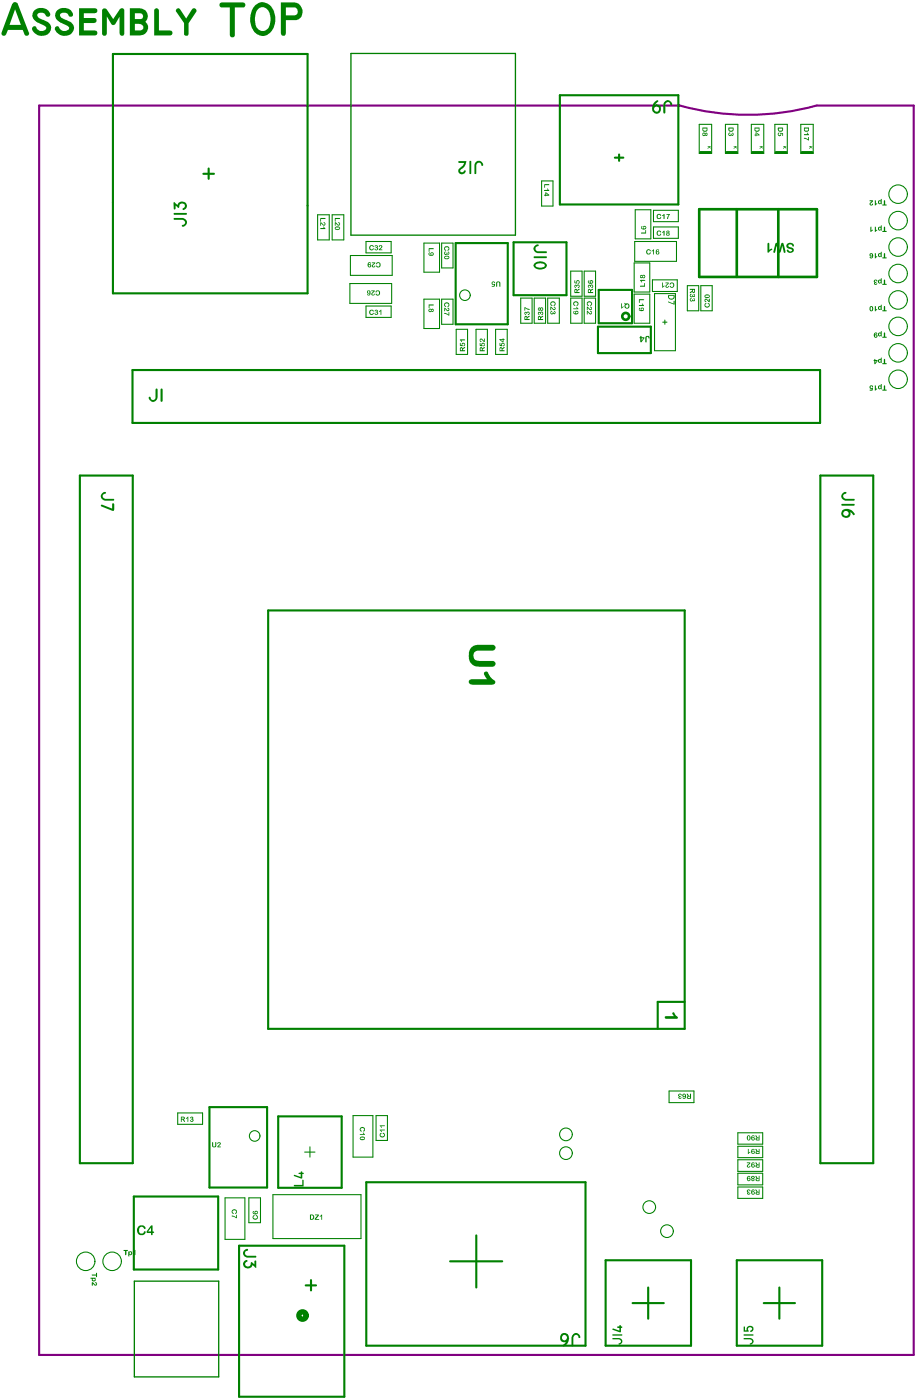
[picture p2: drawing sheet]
<svg xmlns="http://www.w3.org/2000/svg" width="146mm" height="224mm" viewBox="0 0 146 224" stroke-linecap="round" stroke-linejoin="round" font-family="sans-serif">
<path d="M108.5 16.9h-102.3v199.6h139.7v-199.6h-15.5M108.5 16.8a40.9 40.9 0 0 0 21.9 0" fill="none" stroke="#800080" stroke-width=".34"/>
<g fill="none" stroke="#008000" stroke-width=".17">
<path d="M111.6 19.9h2v4.6h-2zM115.8 19.9h2v4.6h-2zM120 19.9h1.9v4.6h-1.9zM123.7 19.9h2v4.6h-2zM127.8 19.9h2v4.6h-2zM50.7 34.3h1.9v4h-1.9zM53 34.3h1.9v4h-1.9zM58.4 38.6h4v1.8h-4zM67.7 38.8h2.5v4.7h-2.5zM70.5 38.8h1.8v4h-1.8zM86.5 28.9h1.8v4h-1.8zM101.3 38.6h6.7v3.2h-6.7z"/>
<path d="M101.4 33.5h2.5v4.7h-2.5zM104.3 33.6h4v1.8h-4zM104.3 36.3h4v1.8h-4zM55.9 45.3h6.6v3.2h-6.6zM55.9 40.8h6.7v3.2h-6.7zM58.4 48.9h4v1.8h-4zM67.7 47.8h2.5v4.7h-2.5zM70.5 47.8h1.8v4h-1.8zM72.8 52.6h1.8v4h-1.8zM76 52.6h1.8v4h-1.8zM79.1 52.6h1.9v4h-1.9zM83.1 47.6h1.9v4h-1.9z"/>
<path d="M85.3 47.6h1.8v4h-1.8zM87.4 47.6h1.9v4h-1.9zM91.1 47.6h1.8v4h-1.8zM91.1 43.3h1.8v4h-1.8zM93.3 47.6h1.8v4h-1.8zM93.3 43.3h1.8v4h-1.8zM101.2 47h2.5v4.6h-2.5zM101.2 42h2.5v4.7h-2.5zM104.2 44.7h3.9v1.9h-3.9zM104.5 46.9h3.3v9.1h-3.3zM105.8 51.5h.7M106.1 51.1v.7"/>
<path d="M109.7 45.6h1.9v4.1h-1.9zM111.9 45.6h1.8v4.1h-1.8zM28.4 177.8h3.9v1.8h-3.9zM56.4 178.2h3.1v6.7h-3.1zM60 178.2h1.9v4h-1.9zM106.8 174.3h4v1.9h-4zM35.9 191.4h3.2v6.6h-3.2zM39.7 191.4h1.9v3.9h-1.9zM43.6 190.9h14v7h-14zM48.6 184.1h1.7M49.5 183.2v1.7M117.8 181h4v1.8h-4z"/>
<path d="M117.8 183.1h4v1.8h-4zM117.8 185.3h4v1.8h-4zM117.8 187.4h4v1.9h-4zM117.8 189.6h4v1.9h-4z"/>
</g>
<g fill="none" stroke="#008000" stroke-width=".34">
<path d="M18 8.6h31.1v38.3h-31.1zM89.4 15.2h18.9v17.5h-18.9zM32.5 27.8h1.7M33.3 26.9v1.7M72.7 38.8h8.4v13h-8.4zM82 38.7h8.4v8.5h-8.4zM98.2 25.2h1.3M98.8 24.7v1M21.2 59.1h109.7v8.5h-109.7zM95.5 52.2h8.4v4.2h-8.4zM95.6 46.3h5.3v5.3h-5.3zM12.8 76h8.4v109.8h-8.4z"/>
<path d="M131 76h8.4v109.8h-8.4zM42.8 97.5h66.5v66.9h-66.5zM33.4 176.9h9.2v12.8h-9.2zM44.4 178.4h10.2v11.4h-10.2zM109.3 160.1h-4.3v4.3M21.4 191.2h13.4v11.6h-13.4zM38.2 199h16.8v24.1h-16.8zM58.5 188.9h35v26.1h-35zM76 197.4v8.3M48.8 205.4h1.7M49.7 204.5v1.7M71.9 201.5h8.3"/>
<path d="M96.7 201.3h13.6v13.7h-13.6zM101 208.2h5M103.5 205.7v5M117.6 201.3h13.7v13.7h-13.7zM121.9 208.2h5M124.4 205.7v5"/>
</g>
<path d="M111.6 33.4h18.8v10.8h-18.8zM111.8 24.3h1.7M116 24.3h1.6M117.6 33.4v10.8M120.1 24.3h1.7M123.9 24.3h1.6M124.3 33.4v10.8M128 24.3h1.7" fill="none" stroke="#008000" stroke-width=".42"/>
<path d="M56 8.5h26.3v29.1h-26.3zM21.4 204.7h13.5v15.3h-13.5z" fill="none" stroke="#008000" stroke-width=".21"/>
<g fill="#008000">
<path d="M33.9 182.5h.1v.5a.17 .17 0 0 0 .2 .2 .17 .17 0 0 0 .2-.2v-.5h.1v.5a.34 .34 0 0 1-.3 .3 .34 .34 0 0 1-.3-.3z"/>
<path d="M34.8 182.5a.3 .3 0 0 1 .5 .2 .3 .3 0 0 1-.3 .3l-.1 .2h.4v.1h-.6l.1-.3a.22 .22 0 0 0 .3-.2 .22 .22 0 0 0-.2-.2l-.2 .2z"/>
<path d="M68.4 39.7l.8-.1v.2h-.6v.4h-.2z"/>
<path d="M103.1 53.8l.1-.1a.27 .27 0 0 1 .4 0 .27 .27 0 0 1 0 .4l-.1-.1a.16 .16 0 0 0-.1-.2 .16 .16 0 0 0-.2 .2v.7h-.1l-.1-.1z"/>
<path d="M102.4 37.1h.6v-.3h.1v.5h-.8z"/>
<path d="M105 36.9l.4-.1 .2 .2-.1 .1a.27 .27 0 0 0-.3-.1 .27 .27 0 0 0-.2 .4 .27 .27 0 0 0 .4 .1l.1-.2a.3 .3 0 0 1-.2 .4 .3 .3 0 0 1-.4-.1l-.1-.5z"/>
<path d="M105.8 37l.2-.2 .1 .1v.8h-.2v-.6l-.2 .1z"/>
<path d="M105 34.2h.4l.2 .2-.1 .1a.27 .27 0 0 0-.3-.2 .27 .27 0 0 0-.2 .4 .27 .27 0 0 0 .4 .1l.1-.1a.3 .3 0 0 1-.2 .3 .3 .3 0 0 1-.4-.1l-.1-.5z"/>
<path d="M105.8 34.4l.2-.2h.1v.8h-.2v-.6l-.2 .1z"/>
<path d="M106.4 34.2h.5l-.2 .8-.2-.1 .3-.6h-.4z"/>
<path d="M108.4 174.7a.23 .23 0 0 1 .3 0 .23 .23 0 0 1 .1 .3h-.1a.17 .17 0 0 0-.2-.2 .17 .17 0 0 0-.1 .3 .17 .17 0 0 0 .3 0v.1a.14 .14 0 0 0-.2 .1 .14 .14 0 0 0 .1 .2 .14 .14 0 0 0 .1-.2 .19 .19 0 0 1-.1 .3 .19 .19 0 0 1-.2-.1l-.1-.1 .1-.2a.29 .29 0 0 1 0-.5z"/>
<path d="M113 23.3h.5v.1h-.3l.3 .3-.2-.1-.3 .2-.1-.1 .3-.2z"/>
<path d="M116.4 21.2h.2v.1a.15 .15 0 0 0-.2 .2 .15 .15 0 0 0 .2 .1 .16 .16 0 0 0 .1-.3h.1a.15 .15 0 0 0 0 .3 .14 .14 0 0 0 .2-.1 .14 .14 0 0 0-.1-.2 .2 .2 0 0 1 .2 .1 .2 .2 0 0 1 0 .2l-.2 .1-.2-.1a.21 .21 0 0 1-.2 .2 .21 .21 0 0 1-.2-.2z"/>
<path d="M125 23.3h.5l-.2 .1 .2 .3-.2-.1-.3 .2 .3-.3z"/>
<path d="M129.2 23.3h.5v.1h-.2l.2 .3-.2-.1-.3 .2v-.1l.2-.2z"/>
<path d="M14.7 203.6h.6l.1-.3 .1 .7h-.2v-.2h-.6z"/>
<path d="M14.7 204.8l.2 .1a.24 .24 0 0 0 .2 .3 .24 .24 0 0 0 .3-.1l-.2-.2a.25 .25 0 0 1 .3 .3 .25 .25 0 0 1-.4 .2l-.3-.3v.3h-.1z"/>
<path d="M24.9 62.1l.3 .1v1.3l-.4 .6a.65 .65 0 0 1-.7 0 .65 .65 0 0 1-.3-.7l.2 .1a.4 .4 0 0 0 .4 .4 .4 .4 0 0 0 .4-.4z"/>
<path d="M25.7 62.1l.3 .1-.1 2-.3-.1z"/>
<path d="M37.1 193.3h.1a.39 .39 0 0 1 .6 .1 .39 .39 0 0 1-.2 .5h-.1a.27 .27 0 0 0 .2-.4 .27 .27 0 0 0-.4-.1 .27 .27 0 0 0-.1 .4h.1v.1a.39 .39 0 0 1-.3-.2 .39 .39 0 0 1 .1-.4z"/>
<path d="M37 194.2h.2l.5 .3v-.4h.1v.5h-.1z"/>
<path d="M40.4 194.2h.3h-.1a.26 .26 0 0 0 0 .4 .26 .26 0 0 0 .4 0 .26 .26 0 0 0-.2-.4h.1a.34 .34 0 0 1 .3 .2 .34 .34 0 0 1-.2 .4h-.2a.39 .39 0 0 1-.4-.1 .39 .39 0 0 1 0-.5z"/>
<path d="M51.2 34.8h.7l.1 .1-.7 .1v.4h-.2z"/>
<path d="M51.2 35.5l.3 .2a.17 .17 0 0 0 .2 .2 .17 .17 0 0 0 .1-.1l-.2-.2a.24 .24 0 0 1 .3 .1 .24 .24 0 0 1 0 .3 .24 .24 0 0 1-.3 0l-.3-.3v.3h-.2z"/>
<path d="M51.2 36.4h.5l-.1-.1 .1-.1 .3 .4h-.8z"/>
<path d="M57.5 180.2l.3-.2a.38 .38 0 0 1 .5 .3 .38 .38 0 0 1-.3 .5v-.1a.24 .24 0 0 0 .1-.4 .24 .24 0 0 0-.4 0 .24 .24 0 0 0 0 .3l.1 .1-.1 .1a.43 .43 0 0 1-.2-.6z"/>
<path d="M57.4 181.2h.7l-.2-.2 .2-.1 .2 .4h-.8z"/>
<path d="M60.8 181h.1a.29 .29 0 0 0 0 .5 .27 .27 0 0 0 .4-.1 .27 .27 0 0 0-.2-.3 .24 .24 0 0 1 .2 0 .24 .24 0 0 1 .1 .2v.2l-.1 .2h-.3l-.3-.1a.37 .37 0 0 1 .1-.6z"/>
<path d="M60.6 180.5h.8h.1l-.7 .1 .2 .2h-.2z"/>
<path d="M60.6 179.8h.9l-.7 .1 .2 .2-.2 .1z"/>
<path d="M68.4 48.6h.8v.2h-.6v.4h-.2z"/>
<path d="M71 48.4h.1a.38 .38 0 0 1 .6 .1 .38 .38 0 0 1-.3 .5v-.1a.26 .26 0 0 0 .1-.3 .26 .26 0 0 0-.3-.1 .26 .26 0 0 0-.1 .3l.1 .1a.23 .23 0 0 1-.3 0 .23 .23 0 0 1 0-.3z"/>
<path d="M71 49.1l.2 .2a.22 .22 0 0 0 .2 .2 .22 .22 0 0 0 .2 0l-.2-.2a.2 .2 0 0 1 .3 0 .2 .2 0 0 1 0 .3v.1h-.3l-.3-.3v.3h-.2z"/>
<path d="M70.9 50l.7 .2v-.3h.1v.5l-.7-.2z"/>
<path d="M79.3 45a.36 .36 0 0 1 .6 .3v.5h-.2v-.5a.17 .17 0 0 0-.2-.2 .17 .17 0 0 0-.1 .2v.5h-.2v-.7z"/>
<path d="M78.6 45a.25 .25 0 0 1 .3 0 .25 .25 0 0 1 .1 .2 .2 .2 0 0 0-.2-.1 .2 .2 0 0 0-.2 .2l.1 .1 .3-.1v.4l-.5 .1v-.1h.3l.1-.2a.28 .28 0 0 1-.4-.1 .28 .28 0 0 1 .1-.4z"/>
<path d="M86 49.8l.3 .1a.24 .24 0 0 1 .4 0 .25 .25 0 0 1-.3 .4v-.1a.16 .16 0 0 0 .2 0 .16 .16 0 0 0 0-.3 .16 .16 0 0 0-.3 .1v.2h-.1a.12 .12 0 0 0 0-.2 .12 .12 0 0 0-.2 .1 .12 .12 0 0 0 .1 .1 .2 .2 0 0 1-.2 0 .2 .2 0 0 1 0-.3z"/>
<path d="M88 48.2l.2-.1a.38 .38 0 0 1 .5 .3 .38 .38 0 0 1-.2 .4h-.1a.27 .27 0 0 0 .1-.4 .27 .27 0 0 0-.4-.1 .25 .25 0 0 0-.1 .3 .25 .25 0 0 0 .2 .2l-.1 .1a.39 .39 0 0 1-.1-.7z"/>
<path d="M87.9 49l.3 .2a.19 .19 0 0 0 .2 .2 .19 .19 0 0 0 .2-.2l-.2-.2a.26 .26 0 0 1 .3 .2 .26 .26 0 0 1-.1 .3 .56 .56 0 0 1-.6-.3v.4h-.1z"/>
<path d="M88 49.7l.2 .1a.17 .17 0 0 0-.2 .2 .17 .17 0 0 0 .2 .1 .17 .17 0 0 0 0-.3l.2 .1a.14 .14 0 0 0 0 .2 .14 .14 0 0 0 .2-.1 .14 .14 0 0 0-.1-.2 .19 .19 0 0 1 .2 .1 .19 .19 0 0 1-.1 .2v.1l-.3-.1a.29 .29 0 0 1-.4 0 .29 .29 0 0 1 .1-.4z"/>
<path d="M91.8 45.5h.2l.1 .1a.25 .25 0 0 1 .4 0 .25 .25 0 0 1-.2 .4v-.1a.15 .15 0 0 0 .1-.2 .15 .15 0 0 0-.2-.1 .15 .15 0 0 0-.1 .2h-.1a.14 .14 0 0 0 0-.2 .14 .14 0 0 0-.2 .1 .14 .14 0 0 0 .2 .2 .21 .21 0 0 1-.3-.1 .21 .21 0 0 1 .1-.3z"/>
<path d="M91.7 44.8h.1v.3l.2 .1a.29 .29 0 0 1 .2-.4 .29 .29 0 0 1 .4 .2 .29 .29 0 0 1-.3 .3 .17 .17 0 0 0 .2-.2 .18 .18 0 0 0-.3-.2 .17 .17 0 0 0 0 .3v.1h-.5z"/>
<path d="M91.6 48.2h.1a.39 .39 0 0 1 .6 .1 .39 .39 0 0 1-.3 .5 .29 .29 0 0 0 .2-.3 .29 .29 0 0 0-.2-.2 .26 .26 0 0 0-.3 .2 .26 .26 0 0 0 .2 .3h-.2a.39 .39 0 0 1-.1-.6z"/>
<path d="M91.5 49.3h.6l-.1-.2 .1-.1 .2 .4h-.8z"/>
<path d="M97.8 213.8h1.1l.4 .2a.45 .45 0 0 1 0 .6 .45 .45 0 0 1-.5 .1 .41 .41 0 0 0 .3-.6l-.3-.1h-1z"/>
<path d="M97.8 213.2h1.5v.1l-1.5 .1z"/>
<path d="M97.8 212.2l1.1 .4v-.4h-.3l-.1-.3h.4v-.2l.4 .2v.2l-.2 .1v.7l-1.3-.5z"/>
<path d="M99.2 48.5h.1v.6l.3-.1-.3 .3h-.1z"/>
<path d="M102.1 47.8h.7l.1 .1-.8 .1v.4h-.1z"/>
<path d="M102.1 48.7h.5l-.1-.1 .1-.1 .2 .4h-.7l-.1-.1z"/>
<path d="M102.2 45.6h.7v-.3l.1-.1v.6h-.8z"/>
<path d="M102.2 44.8l.7-.1 .1 .1-.6 .1 .1 .1-.1 .1z"/>
<path d="M112.6 48.4l.2 .1a.25 .25 0 0 0-.1 .4 .25 .25 0 0 0 .4 0 .25 .25 0 0 0 0-.3l-.1-.1a.28 .28 0 0 1 .3 .1 .28 .28 0 0 1 0 .4l-.1 .1a.42 .42 0 0 1-.6-.1 .42 .42 0 0 1 0-.6z"/>
<path d="M112.6 47.8h.3l.3 .3v-.3l.1-.1v.5l-.1 .1-.2-.2a.24 .24 0 0 0-.1-.2 .24 .24 0 0 0-.3 .1l.2 .3a.26 .26 0 0 1-.3-.2 .26 .26 0 0 1 0-.3z"/>
<path d="M118.8 213.8h1.1l.3 .2a.46 .46 0 0 1 0 .6 .46 .46 0 0 1-.5 .1v-.1a.38 .38 0 0 0 .3-.5l-.2-.1h-1.1z"/>
<path d="M118.7 213.2h1.5l.1 .1-1.6 .1z"/>
<path d="M118.7 211.9l.2 .1v.5h.3a.55 .55 0 0 1 .3-.7 .55 .55 0 0 1 .7 .2 .55 .55 0 0 1-.2 .7 .15 .15 0 0 1-.1 .1 .15 .15 0 0 1-.2-.1 .15 .15 0 0 1 .2-.2 .32 .32 0 0 0 0-.5 .32 .32 0 0 0-.5 .3l.1 .4h-.8z"/>
<path d="M128.3 21.5l.6-.1-.1-.1 .1-.1 .3 .4z"/>
<path d="M128.4 22h.2l.4 .3v-.4h.2v.5l-.8-.3z"/>
<path d="M71 39.4l.5-.1 .2 .3a.25 .25 0 0 1 0 .3 .25 .25 0 0 1-.3 .1 .26 .26 0 0 0 .1-.4 .26 .26 0 0 0-.3-.1 .26 .26 0 0 0-.1 .4l.1 .2a.37 .37 0 0 1-.3-.3 .37 .37 0 0 1 .1-.4z"/>
<path d="M71 40.2h.2a.19 .19 0 0 0-.2 .2 .19 .19 0 0 0 .2 .2l.1-.3 .1 .1a.12 .12 0 0 0 0 .1 .12 .12 0 0 0 .2 0 .12 .12 0 0 0-.1-.2 .22 .22 0 0 1 .3 .2 .22 .22 0 0 1-.3 .2l-.1-.1a.3 .3 0 0 1-.5 .1 .3 .3 0 0 1 .1-.5z"/>
<path d="M22.1 195.9l.4-.1a.59 .59 0 0 1 .8 .4h-.1a.18 .18 0 0 1-.2 .1 .18 .18 0 0 1-.1-.2 .46 .46 0 0 0-.6 0 .46 .46 0 0 0-.1 .6 .42 .42 0 0 0 .4 .4 .42 .42 0 0 0 .5-.4 .23 .23 0 0 1 .2 .2 .23 .23 0 0 1-.2 .3l-.3 .1h-.4l-.4-.2-.1-.7z"/>
<path d="M29.7 178.6l.4-.2-.1 .8h-.1v-.6l-.2 .1z"/>
<path d="M30.4 178.5a.28 .28 0 0 1 .3-.1 .28 .28 0 0 1 .1 .4 .28 .28 0 0 1-.1 .4 .28 .28 0 0 1-.4-.2l.1-.1a.15 .15 0 0 0 .2 .2 .15 .15 0 0 0 .1-.2h-.2v-.2a.13 .13 0 0 0 .2 0 .13 .13 0 0 0 0-.1 .13 .13 0 0 0-.2 0h-.1z"/>
<path d="M60 46.4h.2a.41 .41 0 0 1 .5 .2 .41 .41 0 0 1-.2 .5 .41 .41 0 0 1-.5-.2 .29 .29 0 0 0 .5 0 .25 .25 0 0 0-.1-.3 .25 .25 0 0 0-.3 .1h-.1z"/>
<path d="M59.3 46.4h.5l-.1 .3a.27 .27 0 0 0-.2 .1 .27 .27 0 0 0 .1 .3l.1-.2a.24 .24 0 0 1-.1 .3 .24 .24 0 0 1-.3-.2v-.2l.4-.3h-.4z"/>
<path d="M86.9 29.5l.8-.1v.2h-.7v.4h-.1z"/>
<path d="M86.9 30.3h.5v-.1v-.1l.3 .4h-.8z"/>
<path d="M106.2 162.4l1.4-.1h-.1a.28 .28 0 0 1-.2-.3 .28 .28 0 0 1 .2-.3l.4 .6a.26 .26 0 0 1 .3 .2 .26 .26 0 0 1-.2 .3h-1.7l-.2-.3z"/>
<path d="M110.2 46.9h.2v.2a.14 .14 0 0 0-.1 .1 .14 .14 0 0 0 .1 .2 .14 .14 0 0 0 .1-.2l.1-.1a.12 .12 0 0 0 .1 .2 .12 .12 0 0 0 .1-.1 .12 .12 0 0 0 0-.1l-.1-.1a.22 .22 0 0 1 .3 .2 .22 .22 0 0 1-.3 .3l-.1-.1a.29 .29 0 0 1-.4 0 .29 .29 0 0 1 0-.5z"/>
<path d="M110.2 47.7l.2-.1v.1a.17 .17 0 0 0-.2 .2 .17 .17 0 0 0 .3 .1l.1-.2a.13 .13 0 0 0 .1 .2 .13 .13 0 0 0 .2-.1 .13 .13 0 0 0-.2-.1v-.1a.21 .21 0 0 1 .3 .2 .21 .21 0 0 1-.3 .2l-.1-.1a.27 .27 0 0 1-.4 .1 .27 .27 0 0 1 0-.4z"/>
<path d="M106.7 48.2l.8 .3v-.4l.2-.1v.6l-1-.3z"/>
<path d="M103.4 39.8a.39 .39 0 0 1 .5 .3h-.1a.26 .26 0 0 0-.3-.1 .26 .26 0 0 0-.1 .4 .26 .26 0 0 0 .3 0l.1-.1 .1 .1a.34 .34 0 0 1-.3 .3 .34 .34 0 0 1-.4-.2l-.1-.3z"/>
<path d="M104 40.1l.4-.3v.9h-.1v-.6l-.2 .1z"/>
<path d="M106.3 16.1a.69 .69 0 0 1 1 .7h-.1a.25 .25 0 0 1-.3-.4 .41 .41 0 0 0-.4-.1 .41 .41 0 0 0-.3 .4v1.3l-.2 .1-.1-1.4 .1-.3z"/>
<path d="M119.4 190.1a.21 .21 0 0 1 .3 0 .21 .21 0 0 1 0 .2 .15 .15 0 0 0-.2-.2 .16 .16 0 0 0-.1 .3h.2l.1 .1a.13 .13 0 0 0-.2 0 .13 .13 0 0 0 0 .2 .13 .13 0 0 0 .2 0v-.1a.21 .21 0 0 1-.1 .3 .21 .21 0 0 1-.3-.1l.1-.3-.2-.3z"/>
<path d="M119.2 185.7h.5a.34 .34 0 0 1-.3 .5v.2l.3-.2a.26 .26 0 0 1-.2 .3 .26 .26 0 0 1-.3-.2 .26 .26 0 0 1 .3-.3l.1-.2h-.4z"/>
<path d="M117.1 23.3h.5l-.2 .1 .2 .3-.2-.1-.3 .2 .3-.3z"/>
<path d="M121.3 23.3h.5v.1h-.2l.2 .3-.2-.1-.3 .2v-.1l.2-.2z"/>
<path d="M124.3 21.2h.1v.1a.18 .18 0 0 0 0 .2 .18 .18 0 0 0 .2 0 .18 .18 0 0 0 0-.2h.4v.4h-.1v-.3l-.2-.1a.28 .28 0 0 1-.2 .4 .28 .28 0 0 1-.3-.1 .28 .28 0 0 1 .1-.4z"/>
<path d="M141.1 61.6l.2 .1v.5h.2v.2h-.6v-.2h.2z"/>
<path d="M139.7 61.6l.1 .1v.5l.3-.1-.3 .3h-.1z"/>
<path d="M138.9 61.6a.33 .33 0 0 1 .5 .2h-.1a.15 .15 0 0 0-.2-.1 .15 .15 0 0 0 0 .3 .15 .15 0 0 0 .2-.1h.1l-.1 .4-.5 .1 .1-.2h.3v-.1a.28 .28 0 0 1-.4-.1 .28 .28 0 0 1 .1-.4z"/>
<path d="M141.1 57.3l.2 .1v.6h.2v.2l-.6-.1v-.1h.2z"/>
<path d="M141.1 53.1l.2 .1v.6h.2v.2l-.6-.1v-.1h.2z"/>
<path d="M141.1 44.7l.2 .1v.5h.2v.2h-.6v-.2h.2z"/>
<path d="M139.7 44.7a.24 .24 0 0 1 .2 0 .24 .24 0 0 1 .1 .3h-.1a.14 .14 0 0 0-.1-.2 .14 .14 0 0 0-.1 .2 .14 .14 0 0 0 .2 0v.2h-.2v.1l.2 .1 .1-.1a.2 .2 0 0 1-.1 .2 .2 .2 0 0 1-.3 0l-.1-.1 .1-.3a.26 .26 0 0 1-.1-.2 .26 .26 0 0 1 .2-.2z"/>
<path d="M141.1 40.4l.2 .1v.6h.2v.2l-.6-.1v-.1h.2z"/>
<path d="M139.7 40.4l.1 .1v.5l.3-.1-.3 .4h-.1z"/>
<path d="M141.1 36.2l.2 .1v.6h.2v.2l-.6-.1v-.1h.2z"/>
<path d="M139.7 36.2l.1 .1v.5l.3-.1-.3 .4h-.1z"/>
<path d="M139 36.2h.1v.6l.3-.1-.3 .4-.1-.1z"/>
<path d="M27.8 34.8h1.5l.2 .1a.65 .65 0 0 1 .3 .9 .65 .65 0 0 1-.8 .4v-.2l.1-.1a.41 .41 0 0 0 .5-.4 .41 .41 0 0 0-.5-.4h-1.3l-.1-.1z"/>
<path d="M27.8 34h2l.1 .2-.1 .1h-2l-.1-.1z"/>
<path d="M27.7 32.3l.6 .5a.73 .73 0 0 1 1.1-.5 .73 .73 0 0 1 .1 1.2 .2 .2 0 0 1-.3-.1 .2 .2 0 0 1 .2-.2 .42 .42 0 0 0-.1-.6 .42 .42 0 0 0-.5 0l-.1 .2a.29 .29 0 0 1 0 .3 .29 .29 0 0 1-.3 .1l-.4-.4v.6h-.3z"/>
<path d="M39.1 199.6a.23 .23 0 0 1 .3-.1 .23 .23 0 0 1 .2 .3 .41 .41 0 0 0-.5 .4 .41 .41 0 0 0 .5 .4h1.3l.1 .2-.1 .1h-1.5l-.2-.1a.65 .65 0 0 1-.1-1.2z"/>
<path d="M39.1 201.4a.2 .2 0 0 1 .3-.1 .2 .2 0 0 1 .1 .2 .2 .2 0 0 1-.2 .1 .45 .45 0 0 0 .3 .8 .45 .45 0 0 0 .4-.7l.2-.1 .4 .4v-.5l.3-.1v1.2l-.6-.5a.74 .74 0 0 1-1.1 .5 .74 .74 0 0 1-.1-1.2z"/>
<path d="M50.3 194l.6 .1-.4 .6h.5l-.1 .2-.7-.1 .5-.6h-.4z"/>
<path d="M51.1 194.2l.3-.2v.9h-.1v-.6l-.3 .1z"/>
<path d="M59.1 49.5h.1a.25 .25 0 0 1 .3-.1 .25 .25 0 0 1 .1 .4 .26 .26 0 0 0-.4-.1 .26 .26 0 0 0-.1 .3 .26 .26 0 0 0 .3 .2l.2-.2a.26 .26 0 0 1-.1 .3 .26 .26 0 0 1-.4-.1l-.2-.2v-.2z"/>
<path d="M59.9 49.5a.29 .29 0 0 1 .4 0 .29 .29 0 0 1 0 .4 .26 .26 0 0 1-.2 .4 .26 .26 0 0 1-.3-.3h.1a.15 .15 0 0 0 .2 .2 .15 .15 0 0 0 .1-.2 .15 .15 0 0 0-.2-.1v-.1a.13 .13 0 0 0 .2 0 .14 .14 0 0 0-.2-.2l-.2 .1z"/>
<path d="M60.5 49.7l.4-.2-.1 .8v-.6l-.3 .1z"/>
<path d="M60.2 41.9h.1a.39 .39 0 0 1 .5 .3 .39 .39 0 0 1-.3 .5 .39 .39 0 0 1-.5-.2l.1-.1a.26 .26 0 0 0 .4 .1 .26 .26 0 0 0 .1-.3 .26 .26 0 0 0-.4-.1l-.2 .1z"/>
<path d="M59.4 41.9h.5l-.2 .3a.19 .19 0 0 0-.2 .2 .19 .19 0 0 0 .2 .2l.1-.2a.24 .24 0 0 1-.2 .4 .24 .24 0 0 1-.2-.3l.3-.5h-.3z"/>
<path d="M59 39.3a.31 .31 0 0 1 .4-.2 .31 .31 0 0 1 .2 .4 .26 .26 0 0 0-.3-.2 .26 .26 0 0 0-.2 .4 .26 .26 0 0 0 .4 .1l.1-.2a.29 .29 0 0 1-.2 .4 .29 .29 0 0 1-.4-.2l-.1-.1z"/>
<path d="M59.9 39.2a.25 .25 0 0 1 .3 0 .25 .25 0 0 1 .1 .4 .26 .26 0 0 1-.1 .4 .26 .26 0 0 1-.4-.3h.1a.15 .15 0 0 0 .2 .2 .15 .15 0 0 0 .1-.2 .15 .15 0 0 0-.2-.1v-.1a.14 .14 0 0 0 .2 0 .14 .14 0 0 0-.1-.2 .14 .14 0 0 0-.2 .1h-.1z"/>
<path d="M60.5 39.2a.31 .31 0 0 1 .5 .2 .31 .31 0 0 1-.2 .4h-.1h.3l.1 .2h-.6l.1-.3a.27 .27 0 0 0 .2-.2 .27 .27 0 0 0 0-.2l-.3 .2z"/>
<path d="M53.5 34.8h.8v.1l-.7 .1v.4h-.1z"/>
<path d="M53.5 35.5l.2 .2a.26 .26 0 0 0 .5 .1l-.2-.3a.28 .28 0 0 1 .3 .3 .28 .28 0 0 1-.3 .3 .28 .28 0 0 1-.3-.3l-.1-.1v.3h-.1z"/>
<path d="M83.8 49.9h.3a.27 .27 0 0 1 .4 0 .27 .27 0 0 1-.2 .4v-.1a.14 .14 0 0 0 .2-.1 .14 .14 0 0 0-.2-.2 .14 .14 0 0 0-.1 .2l-.1 .1a.16 .16 0 0 0-.1-.3 .13 .13 0 0 0-.1 .2l.1 .1a.22 .22 0 0 1-.3 0 .22 .22 0 0 1 .1-.3z"/>
<path d="M83.8 49.1l.7 .3 .1 .1-.5-.1-.2-.2-.1 .5z"/>
<path d="M91.6 213.1a.72 .72 0 0 1 1.1 .5 .21 .21 0 0 1-.3 .1 .21 .21 0 0 1-.1-.2v-.1a.43 .43 0 0 0-.5-.1 .43 .43 0 0 0-.3 .4v1.3l-.1 .1-.2-.1v-1.4z"/>
<path d="M93.9 45.6l.2-.1 .1 .1a.25 .25 0 0 1 .5 0 .25 .25 0 0 1-.3 .4v-.1a.17 .17 0 0 0 .2-.2 .17 .17 0 0 0-.2-.1 .17 .17 0 0 0-.1 .2h-.1a.13 .13 0 0 0-.1-.2 .13 .13 0 0 0-.2 .1 .14 .14 0 0 0 .2 .2 .19 .19 0 0 1-.2-.1 .19 .19 0 0 1 0-.2z"/>
<path d="M93.9 48.2l.3-.1a.34 .34 0 0 1 .3 .3 .34 .34 0 0 1-.3 .4 .27 .27 0 0 0 .2-.4 .27 .27 0 0 0-.4-.1 .27 .27 0 0 0-.1 .4l.1 .1-.1 .1a.41 .41 0 0 1 0-.7z"/>
<path d="M93.7 49l.3 .1a.22 .22 0 0 0 .2 .3 .22 .22 0 0 0 .2-.2l-.2-.1a.24 .24 0 0 1 .3 .1 .24 .24 0 0 1-.2 .3h-.2l-.3-.3v.4h-.1z"/>
<path d="M93.7 49.7l.3 .1a.23 .23 0 0 0 .2 .2 .23 .23 0 0 0 .2-.1l-.2-.1a.21 .21 0 0 1 .3 0 .21 .21 0 0 1 0 .3 .35 .35 0 0 1-.4 .1 .35 .35 0 0 1-.2-.3l-.1 .3h-.1z"/>
<path d="M107 45.2h.1a.39 .39 0 0 1 .5 .2 .39 .39 0 0 1-.2 .5 .39 .39 0 0 1-.5-.2l.1-.1a.26 .26 0 0 0 .4 .2 .26 .26 0 0 0 0-.5 .26 .26 0 0 0-.4 .2l-.1-.1z"/>
<path d="M106.2 45.2l.5-.1a.27 .27 0 0 1-.2 .5 .15 .15 0 0 0 0 .2 .15 .15 0 0 0 .2-.1 .24 .24 0 0 1-.1 .3 .24 .24 0 0 1-.3-.1v-.3l.3-.3h-.4z"/>
<path d="M105.7 45.1l.2 .1v.5l.2-.1-.3 .4h-.1z"/>
<path d="M119.4 183.5h.1v.6l.3-.1-.3 .4h-.1z"/>
<path d="M125.6 39l.5-.2a.45 .45 0 0 1 .5 .1 .45 .45 0 0 1 .1 .5h-.2a.34 .34 0 0 0-.3-.4 .34 .34 0 0 0-.3 .3l.4 .2a.46 .46 0 0 1 .4 .6 .46 .46 0 0 1-.6 .3l-.2-.1a.27 .27 0 0 1-.2-.2 .27 .27 0 0 1 0-.3l.1 .1a.3 .3 0 0 0 .3 .3 .3 .3 0 0 0 .3-.3l-.5-.2a.44 .44 0 0 1-.3-.7z"/>
<path d="M123.8 38.8l.3 .1 .3 1.1 .3-1a.24 .24 0 0 1 .2-.2 .24 .24 0 0 1 .2 .3l.3 1a.18 .18 0 0 1-.1 .3 .18 .18 0 0 1-.2-.2l-.2-.9-.2 .8a.24 .24 0 0 1-.3 .3 .24 .24 0 0 1-.2-.3l-.2-.8-.2 .9a.17 .17 0 0 1-.1 .2 .17 .17 0 0 1-.3-.1 .17 .17 0 0 1 .1-.2z"/>
<path d="M122.6 38.8l.2 .1v1l.3-.2 .2 .1-.1 .1-.2 .2a.27 .27 0 0 1-.2 .2 .27 .27 0 0 1-.3-.1z"/>
<path d="M141.1 48.9l.2 .1v.6h.2v.1h-.6v-.1h.2z"/>
<path d="M139.7 48.9l.1 .1v.5l.3-.1-.3 .3h-.1z"/>
<path d="M141.1 32l.2 .1v.6h.2v.1h-.6v-.1h.2z"/>
<path d="M139.7 32l.1 .1v.5l.3-.1-.3 .3h-.1z"/>
<path d="M138.8 32h.5l.1 .2-.2 .1a.24 .24 0 0 0-.2 .2 .24 .24 0 0 0 .1 .2l.2-.2a.25 .25 0 0 1-.3 .4 .25 .25 0 0 1-.1-.4l.3-.3h-.3z"/>
<path d="M16.4 78.7a.32 .32 0 0 1 .5 .1l-.1 .1a.41 .41 0 0 0-.4 .4 .41 .41 0 0 0 .4 .4h1.4v.2v.1l-1.6-.1a.66 .66 0 0 1-.5-.5 .66 .66 0 0 1 .3-.7z"/>
<path d="M16.2 80.6l1.7 .7v-.8l.3-.1v1.2h-.2l-1.8-.7-.1-.1z"/>
<path d="M73.5 54.8l.1 .3h.1a.26 .26 0 0 1 .2-.3 .26 .26 0 0 1 .3 .2 .18 .18 0 0 1 0 .2 .18 .18 0 0 1-.2 0 .18 .18 0 0 0 .1-.3 .18 .18 0 0 0-.3 0 .18 .18 0 0 0 .1 .3l-.1 .1-.4-.1z"/>
<path d="M73.5 54.2h.7l.1 .1-.7 .1 .2 .1-.1 .1-.3-.3z"/>
<path d="M76.6 54.8l.1 .3h.2a.28 .28 0 0 1 .2-.3 .28 .28 0 0 1 .3 .2 .28 .28 0 0 1-.3 .3 .19 .19 0 0 0 .2-.2 .19 .19 0 0 0-.2-.2l-.1 .1v.3h-.3l-.1-.1z"/>
<path d="M76.6 54.1h.1a.33 .33 0 0 1 .4 .2l.2 .2v-.4h.1v.5l-.3-.1a.21 .21 0 0 0-.2-.2 .21 .21 0 0 0-.2 .1l.2 .2a.25 .25 0 0 1-.3-.2 .25 .25 0 0 1 0-.3z"/>
<path d="M79.8 54.8l.1 .3h.2a.27 .27 0 0 1 .1-.3 .27 .27 0 0 1 .4 .2 .27 .27 0 0 1-.3 .3 .18 .18 0 0 0 .1-.3 .18 .18 0 0 0-.3 0l.1 .3h-.4z"/>
<path d="M85.5 39.1a.21 .21 0 0 1 .3-.1 .21 .21 0 0 1 .1 .3 .4 .4 0 0 0-.4 .4 .4 .4 0 0 0 .4 .4h1.3l.1 .3h-1.5l-.5-.3a.63 .63 0 0 1 .2-1z"/>
<path d="M85.2 40.9h2l.1 .3h-.1h-2z"/>
<path d="M134.6 78.7a.32 .32 0 0 1 .6 .1l-.1 .1a.41 .41 0 0 0-.5 .4 .41 .41 0 0 0 .5 .4h1.3l.1 .2-.1 .1-1.6-.1a.66 .66 0 0 1-.5-.5 .66 .66 0 0 1 .3-.7z"/>
<path d="M134.4 80.5h2l.1 .2-.1 .1h-2l-.1-.1z"/>
<path d="M19.8 199.7h.6l-.2 .2-.1 .6h-.1v-.6h-.2z"/>
<path d="M21.2 199.9l.4-.2v.8h-.2v-.6l-.2 .1z"/>
<path d="M46.9 189.3h1.4v-.8h.2v1h-1.5z"/>
<path d="M46.9 187.7l1.1 .3v-.4h-.3v-.2h.3v-.3h.2l.1 .3h.2v.2h-.2l-.1 .7-1.2-.4z"/>
<path d="M75.3 103.4a1.68 1.68 0 0 1 1.3-.4h2a.47 .47 0 0 1 .5 .5 .47 .47 0 0 1-.5 .4h-2a.84 .84 0 0 0-1 .8 .84 .84 0 0 0 .9 .9h2.1a.47 .47 0 0 1 .5 .5 .47 .47 0 0 1-.5 .4h-2.1a1.65 1.65 0 0 1-1.6-2.1v-.5z"/>
<path d="M74.9 108.6l.3-.1h2.5a.84 .84 0 0 1-.3-1.1 .4 .4 0 0 1 .6 .3l.6 .8a.53 .53 0 0 1 .4 .7l-.4 .2h-3.2a.48 .48 0 0 1-.5-.2 .48 .48 0 0 1 0-.6z"/>
<path d="M76.1 25.8l.1-.1a.63 .63 0 0 1 .7 .2 .63 .63 0 0 1 .2 .6h-.2a.43 .43 0 0 0-.4-.5 .43 .43 0 0 0-.5 .4v1.3l-.2 .1-.1-1.5z"/>
<path d="M75 25.7h.2v2.1h-.3z"/>
<path d="M73.2 25.7h1.3l-.2 .6-.4 .6a.38 .38 0 0 0-.4 .2 .38 .38 0 0 0 .1 .4 .48 .48 0 0 0 .6-.3 .28 .28 0 0 1 .1 .3 .28 .28 0 0 1-.2 .2 .58 .58 0 0 1-1-.4l.1-.3 .7-.6 .2-.4h-.8z"/>
<path d="M5.5 1.7a1.51 1.51 0 0 1 2.5 .7 .45 .45 0 0 1-.4 .3 .45 .45 0 0 1-.4-.4 .73 .73 0 0 0-1.2 .2 1.24 1.24 0 0 0 1 .7 1.51 1.51 0 0 1 1.2 1.3 1.57 1.57 0 0 1-1.2 1.2 1.57 1.57 0 0 1-1.6-.6 .59 .59 0 0 1-.2-.7 .4 .4 0 0 1 .4-.2 .4 .4 0 0 1 .3 .4 .83 .83 0 0 0 .8 .4 .83 .83 0 0 0 .7-.6l-.6-.5-.8-.3a1.23 1.23 0 0 1-.5-1.9z"/>
<path d="M9.1 1.7a1.49 1.49 0 0 1 2.6 .7 .44 .44 0 0 1-.6 .3 .44 .44 0 0 1-.3-.5 .86 .86 0 0 0-1.2 .2 1.29 1.29 0 0 0 1 .8 1.28 1.28 0 0 1 1.1 1.7 1.61 1.61 0 0 1-1.6 .8 1.61 1.61 0 0 1-1.4-1.1 .4 .4 0 0 1 .5-.4 .4 .4 0 0 1 .3 .4 .9 .9 0 0 0 1.6-.2l-.3-.3-1.2-.5a1.2 1.2 0 0 1-.5-1.9z"/>
<path d="M12.6 1.3h2.6a.4 .4 0 0 1 .3 .4 .4 .4 0 0 1-.3 .4h-1.8v.8h1.6a.4 .4 0 0 1 .4 .4 .4 .4 0 0 1-.4 .4h-1.6v1.2h1.8a.4 .4 0 0 1 .3 .4 .4 .4 0 0 1-.3 .4h-2.6z"/>
<path d="M16.3 1.5a.51 .51 0 0 1 .8 .2l1 1.3 .9-1.4a.41 .41 0 0 1 .5-.3 .41 .41 0 0 1 .3 .4v3.6a.38 .38 0 0 1-.3 .4 .38 .38 0 0 1-.4-.4v-2.6l-.6 1.1-.5 .2-.2-.1-.7-1.3v2.7a.38 .38 0 0 1-.4 .4 .38 .38 0 0 1-.4-.4z"/>
<path d="M24.7 1.4a.4 .4 0 0 1 .4 0 .4 .4 0 0 1 .3 .3v3.2h1.7a.4 .4 0 0 1 .4 .4 .4 .4 0 0 1-.4 .4h-2.5v-4.1z"/>
<path d="M28.2 1.4l.3-.1 .3 .2 .9 1.5 1-1.5a.39 .39 0 0 1 .5-.1 .39 .39 0 0 1 .1 .5l-1.2 1.8v1.6a.36 .36 0 0 1-.4 .4 .36 .36 0 0 1-.3-.4v-1.6l-1.3-1.8v-.3z"/>
<path d="M35.2 .5l3.6-.1a.4 .4 0 0 1 .4 .4 .4 .4 0 0 1-.4 .4h-1.3v4.3a.4 .4 0 0 1-.4 .5 .4 .4 0 0 1-.4-.5v-4.3h-1.3a.4 .4 0 0 1-.4-.3 .4 .4 0 0 1 .2-.4z"/>
<path d="M68.4 40.4h.3a.2 .2 0 0 0-.2 .2 .2 .2 0 0 0 .3 .1 .29 .29 0 0 1 .1-.4 .29 .29 0 0 1 .4 .3 .29 .29 0 0 1-.4 .3 .36 .36 0 0 1-.4-.1 .36 .36 0 0 1-.1-.4zM68.8 40.5a.15 .15 0 0 0 .3 0 .15 .15 0 0 0-.3 0z"/>
<path d="M102.2 53.7h.2v.2h.5l-.6 .8-.1-.1v-.6h-.1zM102.4 54v.4l.3-.4z"/>
<path d="M102.4 36.2h.2a.19 .19 0 0 0-.1 .2 .19 .19 0 0 0 .2 .1 .27 .27 0 0 1 .1-.4 .27 .27 0 0 1 .4 .1 .27 .27 0 0 1-.1 .4l-.4 .1a.33 .33 0 0 1-.3-.2 .33 .33 0 0 1 0-.3zM102.7 36.3a.17 .17 0 0 0 .1 .2 .17 .17 0 0 0 .2-.1 .17 .17 0 0 0-.1-.2z"/>
<path d="M106.5 36.8a.24 .24 0 0 1 .3 .1 .24 .24 0 0 1 0 .3 .23 .23 0 0 1 .1 .3 .23 .23 0 0 1-.3 .2 .24 .24 0 0 1-.2-.2 .24 .24 0 0 1 .1-.3l-.1-.1zM106.5 37.4a.15 .15 0 0 0 .3 0 .15 .15 0 0 0-.3 0zM106.5 37.1a.15 .15 0 0 0 .3 0 .15 .15 0 0 0-.3 0z"/>
<path d="M109.7 174.7h.1l.3 .4h.1v-.4l.1 .1v.7l-.4 .1a.24 .24 0 0 1-.3-.2 .24 .24 0 0 1 .3-.3l-.2-.1zM109.8 175.2v.2h.4v-.2z"/>
<path d="M109.1 174.7a.42 .42 0 0 1 .4 .4 .42 .42 0 0 1-.4 .5l-.1-.2v-.1a.18 .18 0 0 0 .3 .1 .18 .18 0 0 0 .1-.2 .27 .27 0 0 1-.5-.1 .27 .27 0 0 1 .2-.4zM109.1 175a.15 .15 0 0 0 .3 0 .15 .15 0 0 0-.3 0z"/>
<path d="M112.1 20.4h.8v.3a.4 .4 0 0 1-.4 .3 .4 .4 0 0 1-.4-.3zM112.3 20.5v.2a.28 .28 0 0 0 .3 .2 .28 .28 0 0 0 .2-.4z"/>
<path d="M112.3 21.2h.2l.1 .1a.24 .24 0 0 1 .3 0 .24 .24 0 0 1 0 .3 .24 .24 0 0 1-.3 0 .23 .23 0 0 1-.3 .1 .23 .23 0 0 1-.2-.3zM112.2 21.4a.15 .15 0 0 0 .3 0 .15 .15 0 0 0-.3 0zM112.6 21.5a.15 .15 0 0 0 .3 0 .15 .15 0 0 0-.3 0z"/>
<path d="M116.3 20.4h.8v.3a.42 .42 0 0 1-.4 .3 .42 .42 0 0 1-.4-.3zM116.4 20.5v.2a.28 .28 0 0 0 .4 .2 .28 .28 0 0 0 .2-.4z"/>
<path d="M14.4 204.1h.8l.1 .2h-.1a.29 .29 0 0 1-.2 .4 .29 .29 0 0 1-.3-.3v-.1h-.2zM14.8 204.4a.15 .15 0 0 0 .3 0 .15 .15 0 0 0-.3 0z"/>
<path d="M40.4 193.5h.2a.2 .2 0 0 0-.2 .2 .2 .2 0 0 0 .3 .2 .28 .28 0 0 1 .2-.5 .28 .28 0 0 1 .3 .3 .28 .28 0 0 1-.3 .3h-.1a.36 .36 0 0 1-.4-.1 .36 .36 0 0 1 0-.4zM40.8 193.7a.16 .16 0 0 0 .3 0 .16 .16 0 0 0-.3 0z"/>
<path d="M57.5 181.6h.3a.33 .33 0 0 1 .5 .3 .33 .33 0 0 1-.5 .3l-.1-.1a.27 .27 0 0 1-.2-.2 .27 .27 0 0 1 0-.3zM57.5 181.8l.2 .2a.3 .3 0 0 0 .4-.2z"/>
<path d="M68.5 49.3h.3l.1 .1a.22 .22 0 0 1 .3 0 .22 .22 0 0 1 0 .3 .22 .22 0 0 1-.3 0 .28 .28 0 0 1-.5 0 .28 .28 0 0 1 .1-.4zM68.5 49.6a.15 .15 0 0 0 .3 0 .15 .15 0 0 0-.3 0zM68.9 49.6a.15 .15 0 0 0 .3 0 .15 .15 0 0 0-.3 0z"/>
<path d="M86 50.5h.2l.1 .2 .4-.2v.1l-.3 .2-.1 .2h.4v.1h-.8zM86.1 50.6l-.1 .4h.2v-.3z"/>
<path d="M86 49.1h.1l.2 .1a.26 .26 0 0 1 .3 0 .26 .26 0 0 1 0 .4 .26 .26 0 0 1-.3-.1 .25 .25 0 0 1-.4 0 .25 .25 0 0 1 .1-.4zM86.3 49.4a.15 .15 0 0 0 .3 0 .15 .15 0 0 0-.3 0zM86 49.4a.12 .12 0 0 0 .2 0 .12 .12 0 0 0-.2 0z"/>
<path d="M91.8 46.1h.2l.2 .3 .1-.2 .3-.1-.4 .4v.2h.3l.1 .1h-.9v-.5zM91.9 46.3l-.1 .4h.2v-.3z"/>
<path d="M91.5 49.8l.2-.1a.2 .2 0 0 0-.1 .2 .2 .2 0 0 0 .3 .2v-.1a.28 .28 0 0 1 .2-.3 .28 .28 0 0 1 .3 .2 .28 .28 0 0 1-.3 .3h-.5zM91.9 49.9a.16 .16 0 0 0 .3 0 .16 .16 0 0 0-.3 0z"/>
<path d="M99.7 48.4l.2 .1a.42 .42 0 0 1 .6 .4 .42 .42 0 0 1-.5 .4 .42 .42 0 0 1-.2-.7zM100 48.6l.2 .1h-.2a.26 .26 0 0 0-.1 .4 .26 .26 0 0 0 .4 0 .26 .26 0 0 0 0-.4z"/>
<path d="M102.1 49.2h.1a.21 .21 0 0 0-.1 .3 .21 .21 0 0 0 .3 .1 .26 .26 0 0 1 0-.4 .26 .26 0 0 1 .4 0 .26 .26 0 0 1 0 .4l-.2 .1h-.3a.28 .28 0 0 1-.2-.1 .28 .28 0 0 1-.1-.3zM102.4 49.4a.16 .16 0 0 0 .3 0 .16 .16 0 0 0-.3 0z"/>
<path d="M102.2 44l.2-.1 .2 .1a.26 .26 0 0 1 .3 0 .26 .26 0 0 1 0 .4 .26 .26 0 0 1-.3-.1 .24 .24 0 0 1-.4 .1 .24 .24 0 0 1 0-.4zM102.6 44.2a.15 .15 0 0 0 .3 0 .15 .15 0 0 0-.3 0zM102.3 44.2a.12 .12 0 0 0 .2 0 .12 .12 0 0 0-.2 0z"/>
<path d="M112.6 47.1l.5-.1a.33 .33 0 0 1 .1 .5 .33 .33 0 0 1-.5 .1 .26 .26 0 0 1-.2-.2 .26 .26 0 0 1 .1-.3zM112.6 47.2a.34 .34 0 0 0 .6 .2 .27 .27 0 0 0-.2-.3 .27 .27 0 0 0-.3 .1z"/>
<path d="M128.4 20.4h.8v.3a.4 .4 0 0 1-.5 .3 .4 .4 0 0 1-.3-.3zM128.5 20.5v.2a.28 .28 0 0 0 .3 .2 .28 .28 0 0 0 .2-.4z"/>
<path d="M71 40.9h.2a.33 .33 0 0 1 .5 .2 .33 .33 0 0 1-.5 .3 .29 .29 0 0 1-.3-.2 .29 .29 0 0 1 .1-.3zM71.1 41a.22 .22 0 0 0 .1 .3 .22 .22 0 0 0 .2-.1h.1a.17 .17 0 0 0 0-.2 .17 .17 0 0 0-.2 0z"/>
<path d="M24.1 195.8h.3v.9l.2 .1-.1 .2h-.1l-.1 .3h-.1l-.1-.3-.7-.1v-.2zM24.1 196.1l-.5 .6h.5z"/>
<path d="M28.9 178.4h.3a.24 .24 0 0 1 .3 .2 .24 .24 0 0 1-.2 .3l.2 .1v.2l-.4-.3h-.1v.3h-.1zM29 178.5v.2h.3v-.2z"/>
<path d="M58.6 46.4a.39 .39 0 0 1 .6 .3 .39 .39 0 0 1-.4 .5l-.2-.2a.21 .21 0 0 0 .3 .1 .21 .21 0 0 0 .1-.3 .27 .27 0 0 1-.4 0 .27 .27 0 0 1 0-.4zM58.7 46.6a.16 .16 0 0 0 .3 0 .16 .16 0 0 0-.3 0z"/>
<path d="M87.1 30.7l.6 .4v.1l-.6 .2-.2-.2v-.1h.2zM87.2 30.9v.2h.3z"/>
<path d="M110.2 46.1h.7l.1 .4a.24 .24 0 0 1-.2 .3 .24 .24 0 0 1-.3-.2l-.3 .2h-.1l.4-.4v-.1h-.3zM110.6 46.3v.3h.2v-.3z"/>
<path d="M106.7 47.2h1l-.1 .5-.4 .2a.44 .44 0 0 1-.5-.4zM106.8 47.3v.1a.37 .37 0 0 0 .4 .3 .37 .37 0 0 0 .3-.3v-.1z"/>
<path d="M104.8 39.8a.18 .18 0 0 1 .3 0 .18 .18 0 0 1 0 .3l-.2-.2-.1 .3a.26 .26 0 0 1 .4 0 .26 .26 0 0 1 0 .4 .26 .26 0 0 1-.4 0l-.1-.3zM104.8 40.4a.2 .2 0 0 0 .4 0 .2 .2 0 0 0-.4 0z"/>
<path d="M104.6 16.2l.2-.1a.19 .19 0 0 1 .2-.1 .19 .19 0 0 1 .1 .2 .19 .19 0 0 1-.2 .2l-.4 .4 .4-.1a.74 .74 0 0 1 .6 .9 .74 .74 0 0 1-1 .5 .74 .74 0 0 1-.4-1l.3-.7zM104.4 17.4a.42 .42 0 0 0 .8 0 .42 .42 0 0 0-.8 0z"/>
<path d="M120.6 190.1l.1-.1 .3 .4h.1v-.4h.2v.8l-.4 .1a.24 .24 0 0 1-.3-.2 .24 .24 0 0 1 .2-.3zM120.8 190.5v.2h.3v-.2z"/>
<path d="M120.1 190.1a.18 .18 0 0 1 .2-.1 .18 .18 0 0 1 .1 .3 .15 .15 0 0 0-.2-.2 .16 .16 0 0 0-.1 .3 .27 .27 0 0 1 .4 .1 .27 .27 0 0 1-.2 .4 .27 .27 0 0 1-.3-.2l-.1-.3zM120.1 190.6a.16 .16 0 0 0 .3 0 .16 .16 0 0 0-.3 0z"/>
<path d="M120.6 185.7h.2l.2 .3h.1v-.3h.2v.8h-.4a.25 .25 0 0 1-.2-.1 .25 .25 0 0 1 0-.3h.1zM120.8 186.2v.2h.3v-.2z"/>
<path d="M120 185.8a.23 .23 0 0 1 .3-.1 .23 .23 0 0 1 .1 .2 .19 .19 0 0 0-.2-.1 .19 .19 0 0 0-.1 .3 .26 .26 0 0 1 .4 .1 .26 .26 0 0 1-.1 .3 .26 .26 0 0 1-.4-.1l-.1-.2zM120.1 186.3a.16 .16 0 0 0 .3 0 .16 .16 0 0 0-.3 0z"/>
<path d="M120.6 181.4h.2l.2 .3h.1v-.3h.2v.8h-.4a.24 .24 0 0 1-.3-.2 .24 .24 0 0 1 .2-.3zM120.8 181.9v.2h.3v-.2z"/>
<path d="M120.1 181.4a.18 .18 0 0 1 .2 0 .18 .18 0 0 1 .1 .2 .14 .14 0 0 0-.2-.1 .14 .14 0 0 0-.1 .2 .27 .27 0 0 1 .4 .2 .27 .27 0 0 1-.2 .3 .27 .27 0 0 1-.3-.1l-.1-.4zM120.1 181.9a.16 .16 0 0 0 .3 0 .16 .16 0 0 0-.3 0z"/>
<path d="M119.3 181.4a.4 .4 0 0 1 .5 .2 .4 .4 0 0 1 0 .5 .38 .38 0 0 1-.5-.1 .38 .38 0 0 1 0-.5zM119.5 181.5l-.1 .2a.18 .18 0 0 0 0 .3 .18 .18 0 0 0 .3 0v-.4z"/>
<path d="M124.2 20.4h.8v.3a.42 .42 0 0 1-.4 .3 .42 .42 0 0 1-.4-.3zM124.3 20.5v.2a.28 .28 0 0 0 .4 .2 .28 .28 0 0 0 .2-.4z"/>
<path d="M120.5 20.4h.8v.3a.4 .4 0 0 1-.5 .3 .4 .4 0 0 1-.3-.3zM120.6 20.5v.2a.28 .28 0 0 0 .3 .2 .28 .28 0 0 0 .2-.4z"/>
<path d="M120.6 21.2l.2-.1 .4 .4 .1 .1h-.5v.2h-.2v-.2h-.2l.2-.1zM120.8 21.3v.2h.3z"/>
<path d="M140.3 61.6l.3 .1v-.3h.2v.8l-.2-.1a.29 .29 0 0 1-.4-.1 .29 .29 0 0 1 .1-.4zM140.3 61.9a.15 .15 0 0 0 .3 0 .15 .15 0 0 0-.3 0z"/>
<path d="M140.3 57.4h.3v-.3h.2v.9l-.2-.2a.29 .29 0 0 1-.4 0 .29 .29 0 0 1 .1-.4zM140.3 57.7a.15 .15 0 0 0 .3 0 .15 .15 0 0 0-.3 0z"/>
<path d="M139.6 57.3l.2 .2 .3 .1-.4 .6-.1-.1v-.4l-.1-.1zM139.8 57.7v.3l.2-.3z"/>
<path d="M140.3 53.2h.3v-.3h.2v.9l-.2-.2a.29 .29 0 0 1-.4 0 .29 .29 0 0 1 .1-.4zM140.3 53.4a.15 .15 0 0 0 .3 0 .15 .15 0 0 0-.3 0z"/>
<path d="M139.6 53.2a.21 .21 0 0 1 .3-.1 .21 .21 0 0 1 .1 .3l-.2-.2-.1 .3a.28 .28 0 0 1 .4 .1 .28 .28 0 0 1-.2 .4 .28 .28 0 0 1-.4-.2zM139.7 53.7a.15 .15 0 0 0 .3 0 .15 .15 0 0 0-.3 0z"/>
<path d="M140.3 44.7l.3 .1v-.3h.2v.8l-.2-.1a.29 .29 0 0 1-.4-.1 .29 .29 0 0 1 .1-.4zM140.3 45a.15 .15 0 0 0 .3 0 .15 .15 0 0 0-.3 0z"/>
<path d="M140.3 40.5h.3v-.3h.2v.9l-.2-.2a.29 .29 0 0 1-.4 0 .29 .29 0 0 1 .1-.4zM140.3 40.8a.15 .15 0 0 0 .3 0 .15 .15 0 0 0-.3 0z"/>
<path d="M138.9 40.5a.4 .4 0 0 1 .5 .4 .4 .4 0 0 1-.5 .3v-.2a.2 .2 0 0 0 .2 .2 .2 .2 0 0 0 .1-.3 .27 .27 0 0 1-.4 0 .27 .27 0 0 1 .1-.4zM139 40.7a.15 .15 0 0 0 .3 0 .15 .15 0 0 0-.3 0z"/>
<path d="M140.3 36.3h.3v-.3h.2v.8l-.2-.1a.29 .29 0 0 1-.4 0 .29 .29 0 0 1 .1-.4zM140.3 36.5a.15 .15 0 0 0 .3 0 .15 .15 0 0 0-.3 0z"/>
<path d="M49.5 194h.3a.42 .42 0 0 1 .4 .5 .42 .42 0 0 1-.4 .4l-.3-.1zM49.7 194.2v.5h.1a.3 .3 0 0 0 .2-.3 .3 .3 0 0 0-.3-.2z"/>
<path d="M58.8 42a.21 .21 0 0 1 .2-.1 .21 .21 0 0 1 .2 .2 .16 .16 0 0 0-.3-.1 .16 .16 0 0 0 0 .3 .26 .26 0 0 1 .3 .1 .26 .26 0 0 1-.1 .3 .26 .26 0 0 1-.4-.2zM58.9 42.5a.14 .14 0 0 0 .2 0 .14 .14 0 0 0-.2 0z"/>
<path d="M53.6 36.2h.2a.32 .32 0 0 1 .5 .3 .32 .32 0 0 1-.5 .2 .28 .28 0 0 1-.3-.1 .28 .28 0 0 1 .1-.4zM53.6 36.3a.26 .26 0 0 0 .2 .3 .26 .26 0 0 0 .3 0 .22 .22 0 0 0-.1-.3 .22 .22 0 0 0-.3 0z"/>
<path d="M83.8 50.5h.2l.2 .2a.21 .21 0 0 1 .2-.2 .21 .21 0 0 1 .2 .1l-.4 .2v.2h.3v.1h-.7zM83.9 50.6v.4h.2v-.3z"/>
<path d="M89.7 213.1l.2-.1a.84 .84 0 0 1 .8 .3 .84 .84 0 0 1 .1 .9l-.4 .6a.44 .44 0 0 1-.6 .2v-.1l.6-.5h-.6a.81 .81 0 0 1-.1-1.3zM89.7 213.7a.41 .41 0 0 0 .8 0 .41 .41 0 0 0-.8 0z"/>
<path d="M94 46.1h.2l.1 .3 .2-.2 .2-.1v.2l-.4 .2v.2h.4v.1h-.8v-.5zM94 46.3v.4h.2v-.3z"/>
<path d="M93.9 44.8h.2a.18 .18 0 0 0-.1 .3 .18 .18 0 0 0 .2 .1 .27 .27 0 0 1 .1-.4 .27 .27 0 0 1 .4 .1 .27 .27 0 0 1-.1 .4h-.3a.33 .33 0 0 1-.4-.1 .33 .33 0 0 1 0-.4zM94.3 45a.15 .15 0 0 0 .3 0 .15 .15 0 0 0-.3 0z"/>
<path d="M120.6 183.6l.2-.1 .2 .4h.1v-.4h.2v.9h-.4a.22 .22 0 0 1-.3-.2 .22 .22 0 0 1 .2-.3zM120.8 184v.2h.3v-.2z"/>
<path d="M120 183.6a.23 .23 0 0 1 .3-.1 .23 .23 0 0 1 .1 .3 .19 .19 0 0 0-.2-.1 .19 .19 0 0 0-.1 .2 .26 .26 0 0 1 .4 .1 .26 .26 0 0 1-.1 .4 .26 .26 0 0 1-.4-.2l-.1-.1zM120.1 184.1a.16 .16 0 0 0 .3 0 .16 .16 0 0 0-.3 0z"/>
<path d="M120.6 187.9h.2l.1 .3h.2v-.3h.2v.8h-.4a.24 .24 0 0 1-.3-.2 .24 .24 0 0 1 .2-.3zM120.8 188.4v.1l.3 .1v-.3z"/>
<path d="M120 187.9a.27 .27 0 0 1 .4 0 .27 .27 0 0 1 0 .4 .22 .22 0 0 1 0 .3 .22 .22 0 0 1-.3 0 .22 .22 0 0 1 0-.3l-.2-.1zM120.1 188.1a.15 .15 0 0 0 .3 0 .15 .15 0 0 0-.3 0zM120.1 188.5a.12 .12 0 0 0 .2 0 .12 .12 0 0 0-.2 0z"/>
<path d="M119.3 187.9a.23 .23 0 0 1 .3-.1 .23 .23 0 0 1 .1 .3l-.2-.1-.1 .2a.28 .28 0 0 1 .4 .2 .28 .28 0 0 1-.2 .4 .28 .28 0 0 1-.3-.4zM119.4 188.4a.16 .16 0 0 0 .3 0 .16 .16 0 0 0-.3 0z"/>
<path d="M140.3 48.9l.3 .1v-.3h.2v.8l-.2-.1a.29 .29 0 0 1-.4 0 .29 .29 0 0 1 .1-.5zM140.3 49.2a.15 .15 0 0 0 .3 0 .15 .15 0 0 0-.3 0z"/>
<path d="M139 48.9a.39 .39 0 0 1 .4 .4 .39 .39 0 0 1-.4 .4l-.2-.2v-.4zM139 49.1v.2a.17 .17 0 0 0 0 .2 .17 .17 0 0 0 .2 .1 .17 .17 0 0 0 0-.2v-.3z"/>
<path d="M140.3 32l.3 .1v-.3h.2v.8l-.2-.1a.29 .29 0 0 1-.4 0 .29 .29 0 0 1 .1-.5zM140.3 32.3a.15 .15 0 0 0 .3 0 .15 .15 0 0 0-.3 0z"/>
<path d="M73.5 55.5h.3v.2a.25 .25 0 0 1 .5-.1l-.4 .2v.1h.3v.2h-.8zM73.6 55.7v.2h.2v-.2z"/>
<path d="M76.7 55.5l.1-.1 .3 .3 .3-.3v.2l-.3 .2v.1h.3v.2h-.8zM76.7 55.7v.2h.2v-.2z"/>
<path d="M79.8 55.5l.2-.1 .2 .3 .4-.3-.1 .3-.3 .1v.1h.3l.1 .2h-.8zM79.9 55.6l-.1 .3h.3v-.2z"/>
<path d="M79.7 54.2h.6v-.2l.1 .2h.2v.1h-.2v.3l-.2 .1zM79.9 54.3l.4 .3v-.3z"/>
<path d="M85.4 42l.7-.2h.7a.6 .6 0 0 1 .5 .7 .6 .6 0 0 1-.7 .5l-.6 .1-.5-.2a.48 .48 0 0 1-.3-.4 .48 .48 0 0 1 .2-.5zM85.6 42.2a.42 .42 0 0 0 .1 .4 .42 .42 0 0 0 .4 .2h.2a.48 .48 0 0 0 .6-.5l-.6-.3z"/>
<path d="M134.6 81.4l.8-.1 .7 .3a.44 .44 0 0 1 .2 .7l-.6-.6 .1 .5a.74 .74 0 0 1-1.1 .4 .74 .74 0 0 1-.1-1.2zM134.6 82a.45 .45 0 0 0 .9 0 .45 .45 0 0 0-.9 0z"/>
<path d="M20.5 199.9l.1 .1a.28 .28 0 0 1 .4 0 .28 .28 0 0 1 0 .4 .28 .28 0 0 1-.4 0v.3h-.1zM20.6 200.2a.16 .16 0 0 0 .3 0 .16 .16 0 0 0-.3 0z"/>
<path d="M2.1 .4l.4-.1 .3 .3 1.8 4.6a.38 .38 0 0 1-.2 .5 .38 .38 0 0 1-.5-.2l-.3-.7h-2.3l-.3 .7a.4 .4 0 0 1-.5 .2 .4 .4 0 0 1-.3-.4l1.7-4.7zM2.4 1.5l-.9 2.5h1.8z"/>
<path d="M20.7 1.3h1.6a1.23 1.23 0 0 1 1.2 .8 1.23 1.23 0 0 1-.3 1.4 1.24 1.24 0 0 1 .4 1.4 1.24 1.24 0 0 1-1.3 .8h-1.6zM21.5 2.1v.9h.6a.5 .5 0 0 0 .8-.4 .5 .5 0 0 0-.7-.5zM21.5 3.8v1.1h.8a.54 .54 0 0 0 .6-.6 .54 .54 0 0 0-.7-.5z"/>
<path d="M40.8 .8a1.87 1.87 0 0 1 3 1.2 2.81 2.81 0 0 1-1.7 3.8 2.43 2.43 0 0 1-2.1-3.1 2.85 2.85 0 0 1 .8-1.9zM41.3 1.4a2.8 2.8 0 0 0-.1 3.2 1.14 1.14 0 0 0 1.2 .2 1.14 1.14 0 0 0 .7-1.1l.1-.7a1.83 1.83 0 0 0-.9-1.8l-.6-.1z"/>
<path d="M44.8 .4h2.3l.7 .2v.2a1.45 1.45 0 0 1-.5 2.4h-1.7v2.1a.4 .4 0 0 1-.4 .4 .4 .4 0 0 1-.4-.4zM45.6 1.2v1.3h1.4a.64 .64 0 0 0 .5-.7 .64 .64 0 0 0-.6-.6z"/>
</g>
<circle cx="48.3" cy="210.2" r=".59" fill="none" stroke="#008000" stroke-width=".84"/>
<circle cx="99.9" cy="50.5" r=".55" fill="none" stroke="#008000" stroke-width=".42"/>
<g fill="none" stroke="#008000" stroke-width=".17">
<circle cx="143.4" cy="39.5" r="1.48"/>
<circle cx="143.4" cy="31" r="1.48"/>
<circle cx="143.4" cy="35.2" r="1.48"/>
<circle cx="74.2" cy="47.2" r=".84"/>
<circle cx="143.4" cy="52.1" r="1.48"/>
<circle cx="143.4" cy="56.4" r="1.48"/>
<circle cx="143.4" cy="43.7" r="1.48"/>
<circle cx="143.4" cy="47.9" r="1.48"/>
<circle cx="143.4" cy="60.6" r="1.48"/>
<circle cx="40.7" cy="181.5" r=".84"/>
<circle cx="90.4" cy="181.2" r="1.01"/>
<circle cx="90.4" cy="184.2" r="1.01"/>
<circle cx="103.7" cy="192.8" r="1.01"/>
<circle cx="106.5" cy="196.7" r="1.01"/>
<circle cx="13.7" cy="201.5" r="1.48"/>
<circle cx="17.9" cy="201.5" r="1.48"/>
</g>
</svg>
